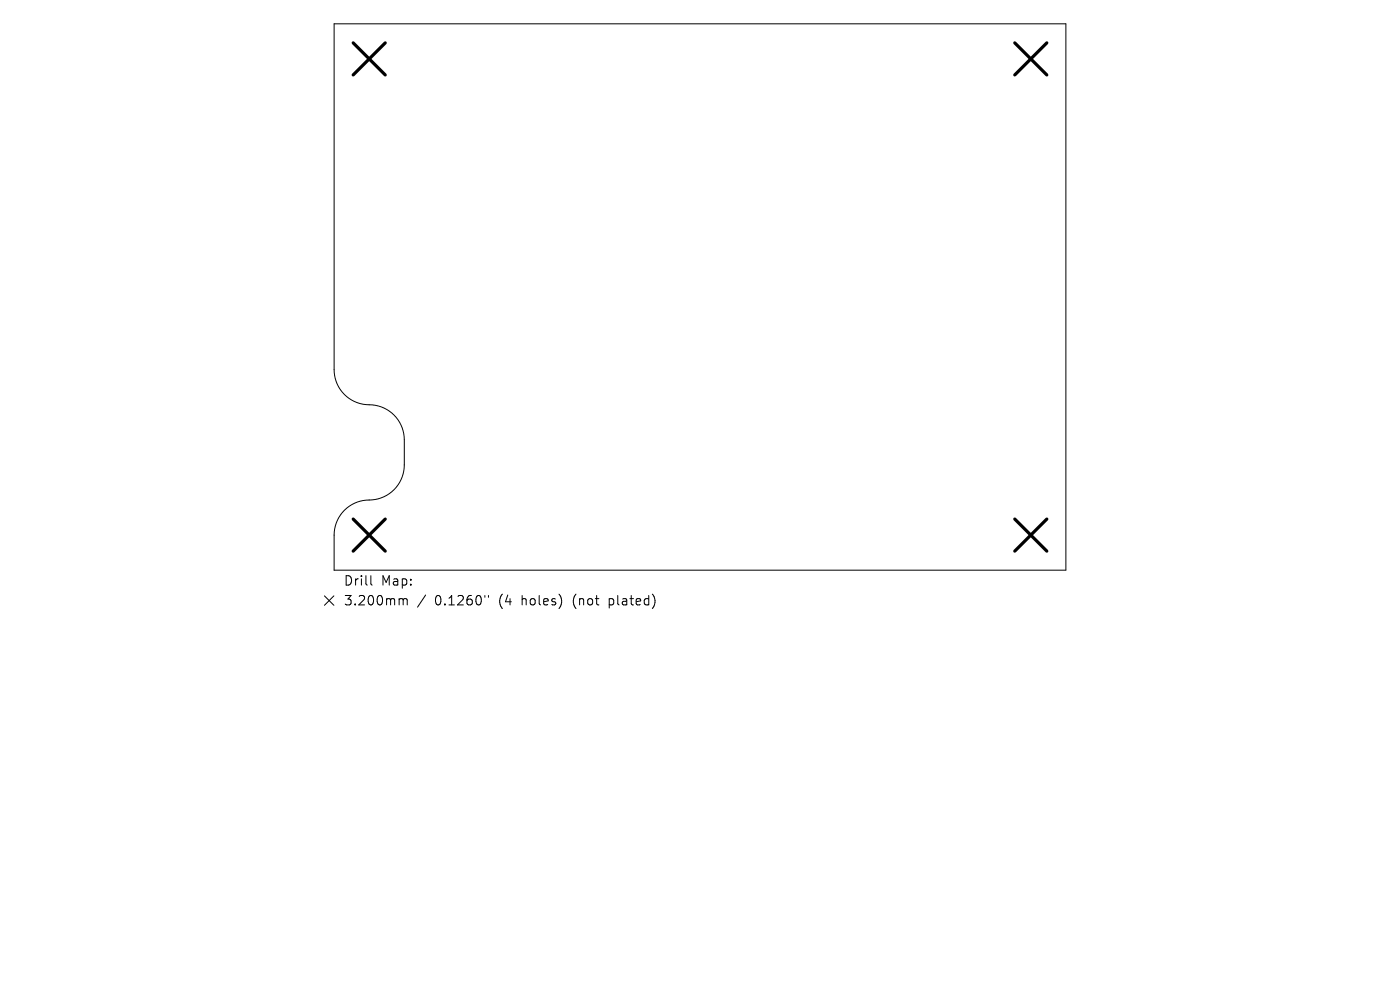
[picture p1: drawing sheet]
<svg xmlns="http://www.w3.org/2000/svg" width="297mm" height="210mm" viewBox="0 0 297 210" stroke-linecap="round" stroke-linejoin="round" font-family="sans-serif">
<defs><g id="words">
<g font-size="2.8">
<text x="72.8" y="124.5">Drill</text>
<text x="80.8" y="124.5">Map:</text>
<text x="72.8" y="128.7">3.200mm</text>
<text x="92.3" y="128.7">0.1260&quot;</text>
<text x="106" y="128.7">(4</text>
<text x="111" y="128.7">holes)</text>
<text x="122" y="128.7">(not</text>
<text x="129.8" y="128.7">plated)</text>
</g>
</g></defs>
<path d="M70.9 5.1h155.2v115.9h-155.2v-7.5a7.5 7.5 0 0 1 8.1-7.5 7.4 7.4 0 0 0 6.8-7.4v-5.3a7.5 7.5 0 0 0-8.1-7.5 7.4 7.4 0 0 1-6.8-7.4zM68.8 126.4l2 2M70.8 126.4l-2 2M78.7 122.1v1.7l.3 .3M85 127l.4 .1 .1 .2M85.5 127.3l.3-.3 .5 .1 .1 1.2M85.5 127.3v1M90.3 126.2l-1.7 2.6M102.9 126.3v.4M103.6 126.3v.4" fill="none" stroke="#000" stroke-width=".21"/>
<path d="M74.9 9.1l6.8 6.8M81.7 9.1l-6.8 6.8M215.3 9.1l6.8 6.8M222.1 9.1l-6.8 6.8M74.9 110.1l6.8 6.8M81.7 110.1l-6.8 6.8M215.3 110.1l6.8 6.8M222.1 110.1l-6.8 6.8" fill="none" stroke="#000" stroke-width=".68"/>
<use href="#words"/>
</svg>
